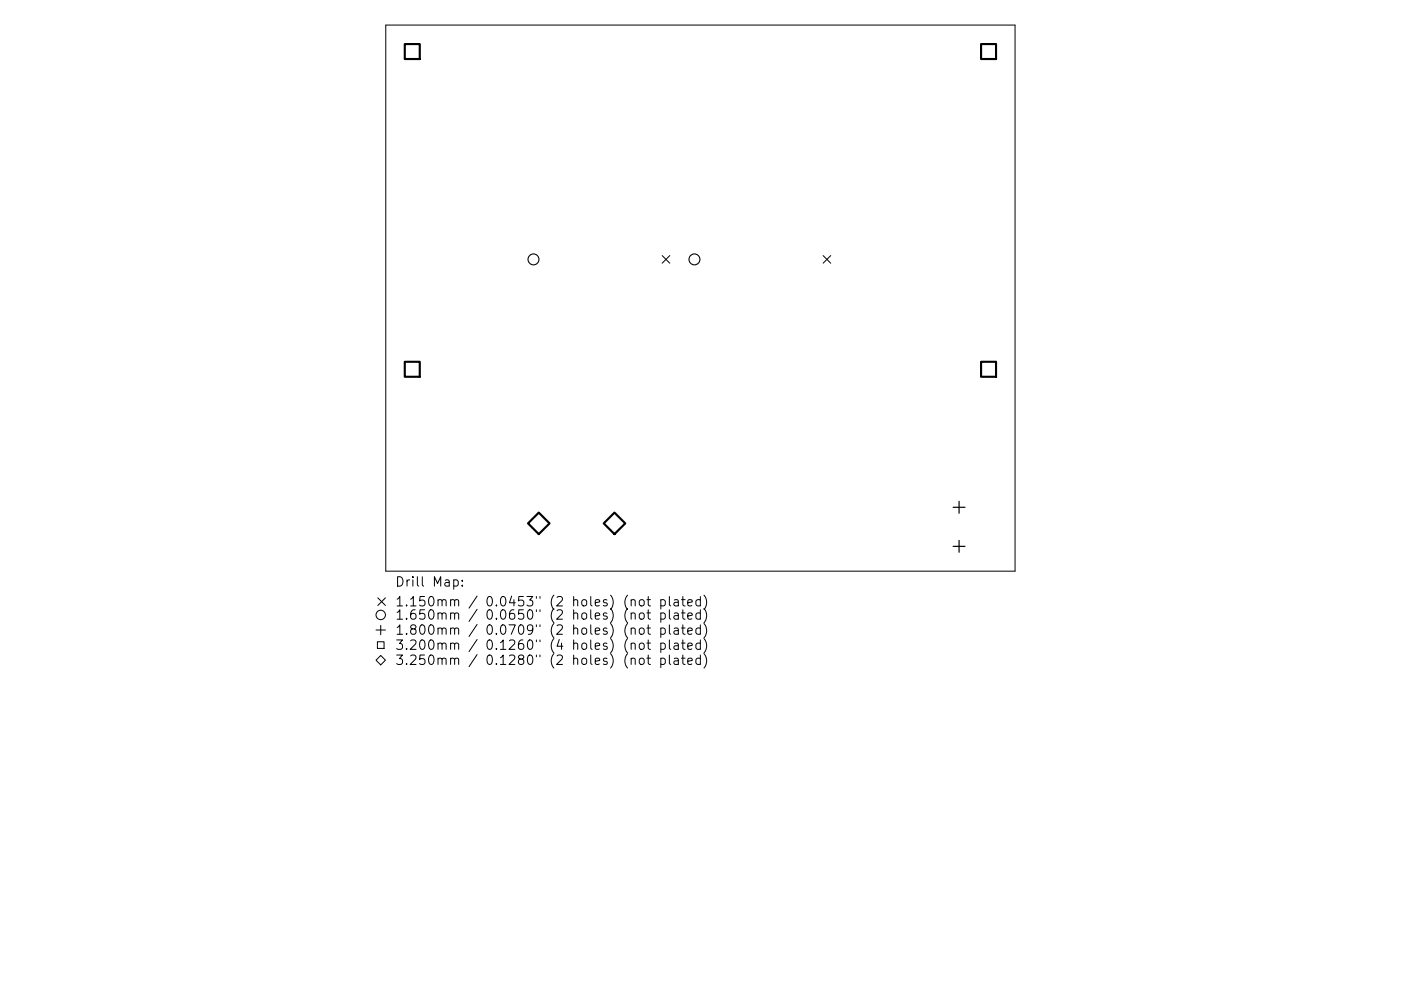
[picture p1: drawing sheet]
<svg xmlns="http://www.w3.org/2000/svg" width="297mm" height="210mm" viewBox="0 0 297 210" stroke-linecap="round" stroke-linejoin="round" font-family="sans-serif">
<defs><g id="words">
<g font-size="2.8">
<text x="83.7" y="124.5">Drill Map:</text>
<text x="83.7" y="128.7">1.150mm / 0.0453&quot; (2 holes) (not plated)</text>
<text x="83.7" y="131.5">1.650mm / 0.0650&quot; (2 holes) (not plated)</text>
<text x="83.7" y="134.7">1.800mm / 0.0709&quot; (2 holes) (not plated)</text>
<text x="83.7" y="137.9">3.200mm / 0.1260&quot; (4 holes) (not plated)</text>
<text x="83.7" y="141.1">3.250mm / 0.1280&quot; (2 holes) (not plated)</text>
</g>
</g></defs>
<g fill="none" stroke="#000" stroke-width=".21">
<path d="M81.8 5.3h133.4v115.9h-133.4zM140.4 54.2l1.6 1.6M142 54.2l-1.6 1.6M174.5 54.2l1.6 1.6M176.1 54.2l-1.6 1.6M79.7 133.7h2M80 136.2h1.4v1.4h-1.4zM80.1 126.8l1.6 1.7M80.7 132.7v2M81.7 126.8l-1.6 1.7M96.2 123.1l.6-.1 .4 .4v.6l-.2 .3h-.8M98 124.2v.2"/>
<path d="M98 123.1v.2M133.8 127.4l.3-.2 .5 .1 .1 1.3M133.8 130.2l.3-.2 .5 .1 .1 1.3M133.8 133.4l.3-.2 .5 .1 .1 1.3M133.8 136.6l.3-.2 .5 .1 .1 1.3M133.8 139.8l.3-.2 .5 .1 .1 1.3M135.6 127.4l.3-.2a.54 .54 0 0 1 .7 .4v.6a.54 .54 0 0 1-.5 .4 .54 .54 0 0 1-.6-.4zM135.6 130.2a.54 .54 0 0 1 .6-.2 .54 .54 0 0 1 .4 .4v.6a.54 .54 0 0 1-.5 .4 .54 .54 0 0 1-.6-.4zM135.6 136.6a.54 .54 0 0 1 .6-.2 .54 .54 0 0 1 .4 .4v.6a.54 .54 0 0 1-.5 .4 .54 .54 0 0 1-.6-.4zM135.6 139.8a.54 .54 0 0 1 .6-.2 .54 .54 0 0 1 .4 .4v.6a.54 .54 0 0 1-.5 .4 .54 .54 0 0 1-.6-.4zM135.7 133.3a.54 .54 0 0 1 .9 .3v.6a.54 .54 0 0 1-.5 .4 .54 .54 0 0 1-.6-.4v-.6zM137.2 127.2h.7"/>
<path d="M137.2 130h.7M137.2 133.2h.7M137.2 136.4h.7M137.2 139.6h.7M137.4 126.6v1.7l.1 .2 .4 .1M137.4 129.4v1.7l.1 .2 .4 .1M137.4 132.6v1.7l.1 .2 .4 .1M137.4 135.8v1.7l.1 .2 .4 .1M137.4 139v1.7l.1 .2 .4 .1M140.1 127.3l.6-.1 .4 .4v.6l-.2 .3h-.8M140.1 130.1l.6-.1 .4 .4v.6l-.2 .3h-.8M140.1 133.3l.6-.1 .4 .4v.6l-.2 .3h-.8"/>
<path d="M140.1 136.5l.6-.1 .4 .4v.6l-.2 .3h-.8M140.1 139.7l.6-.1 .4 .4v.6l-.2 .3h-.8M140.1 127.2v2M140.1 130v2M140.1 133.2v2M140.1 136.4v2M140.1 139.6v2M141.9 126.6v1.7l.3 .3M141.9 129.4v1.7l.3 .3M141.9 132.6v1.7l.3 .3M141.9 135.8v1.7l.3 .3M141.9 139v1.7l.3 .3"/>
<path d="M143 127.3h.7l.1 1.3M143 130.1h.7l.1 1.3M143 133.3h.7l.1 1.3M143 136.5h.7l.1 1.3M143 139.7h.7l.1 1.3M143.8 127.7l-.6 .1a.39 .39 0 0 0-.3 .4 .39 .39 0 0 0 .3 .4l.6-.1M143.8 130.5l-.6 .1a.39 .39 0 0 0-.3 .4 .39 .39 0 0 0 .3 .4l.6-.1M143.8 133.7l-.6 .1a.39 .39 0 0 0-.3 .4 .39 .39 0 0 0 .3 .4l.6-.1M143.8 136.9l-.6 .1a.39 .39 0 0 0-.3 .4 .39 .39 0 0 0 .3 .4l.6-.1M144.5 127.2h.7M144.5 130h.7M144.5 133.2h.7"/>
<path d="M144.5 136.4h.7M144.5 139.6h.7M144.8 126.6v1.7l.1 .2 .3 .1M144.8 129.4v1.7l.1 .2 .3 .1M144.8 132.6v1.7l.1 .2 .3 .1M144.8 135.8v1.7l.1 .2 .3 .1M144.8 139v1.7l.1 .2 .3 .1M145.8 127.9l1-.2-.1-.4-.6-.1-.3 .3 .1 1h.8M145.8 130.7l1-.2-.1-.4-.6-.1-.3 .3 .1 1h.8M145.8 133.9l1-.2-.1-.4-.6-.1-.3 .3 .1 1h.8M145.8 137.1l1-.2-.1-.4-.6-.1-.3 .3 .1 1h.8M148.5 127.3l-.6-.1-.4 .4v.6l.2 .3h.8"/>
<path d="M148.5 130.1l-.6-.1-.4 .4v.6l.2 .3h.8M148.5 133.3l-.6-.1-.4 .4v.6l.2 .3h.8M148.5 136.5l-.6-.1-.4 .4v.6l.2 .3h.8M148.5 139.7l-.6-.1-.4 .4v.6l.2 .3h.8M148.5 126.6v2M148.5 129.4v2M148.5 132.6v2M148.5 135.8v2M148.5 139v2M149.2 126.3a2.29 2.29 0 0 1 0 3M149.2 129.1a2.29 2.29 0 0 1 0 3M149.2 132.3a2.29 2.29 0 0 1 0 3"/>
<path d="M149.2 135.5a2.29 2.29 0 0 1 0 3M149.2 138.7a2.29 2.29 0 0 1 0 3M79.7 140.1l1-1 1 1-1 1zM143.8 140.1l-.6 .1a.39 .39 0 0 0-.3 .4 .39 .39 0 0 0 .3 .4l.6-.1M145.8 140.3l1-.2-.1-.4-.6-.1-.3 .3 .1 1h.8"/>
<circle cx="80.7" cy="130.5" r="1"/>
</g>
<g fill="none" stroke="#000" stroke-width=".23">
<circle cx="113.1" cy="55" r="1.16"/>
<circle cx="147.2" cy="55" r="1.16"/>
</g>
<path d="M202.1 107.6h2.5M202.1 115.9h2.5M203.3 106.4v2.5M203.3 114.7v2.5" fill="none" stroke="#000" stroke-width=".25"/>
<path d="M85.8 9.3h3.2v3.2h-3.2zM208 9.3h3.2v3.2h-3.2zM85.8 76.8h3.2v3.1h-3.2zM208 76.8h3.2v3.1h-3.2z" fill="none" stroke="#000" stroke-width=".45"/>
<path d="M111.9 111l2.3-2.2 2.3 2.2-2.3 2.3zM128 111l2.3-2.2 2.3 2.2-2.3 2.3z" fill="none" stroke="#000" stroke-width=".46"/>
<use href="#words"/>
</svg>
